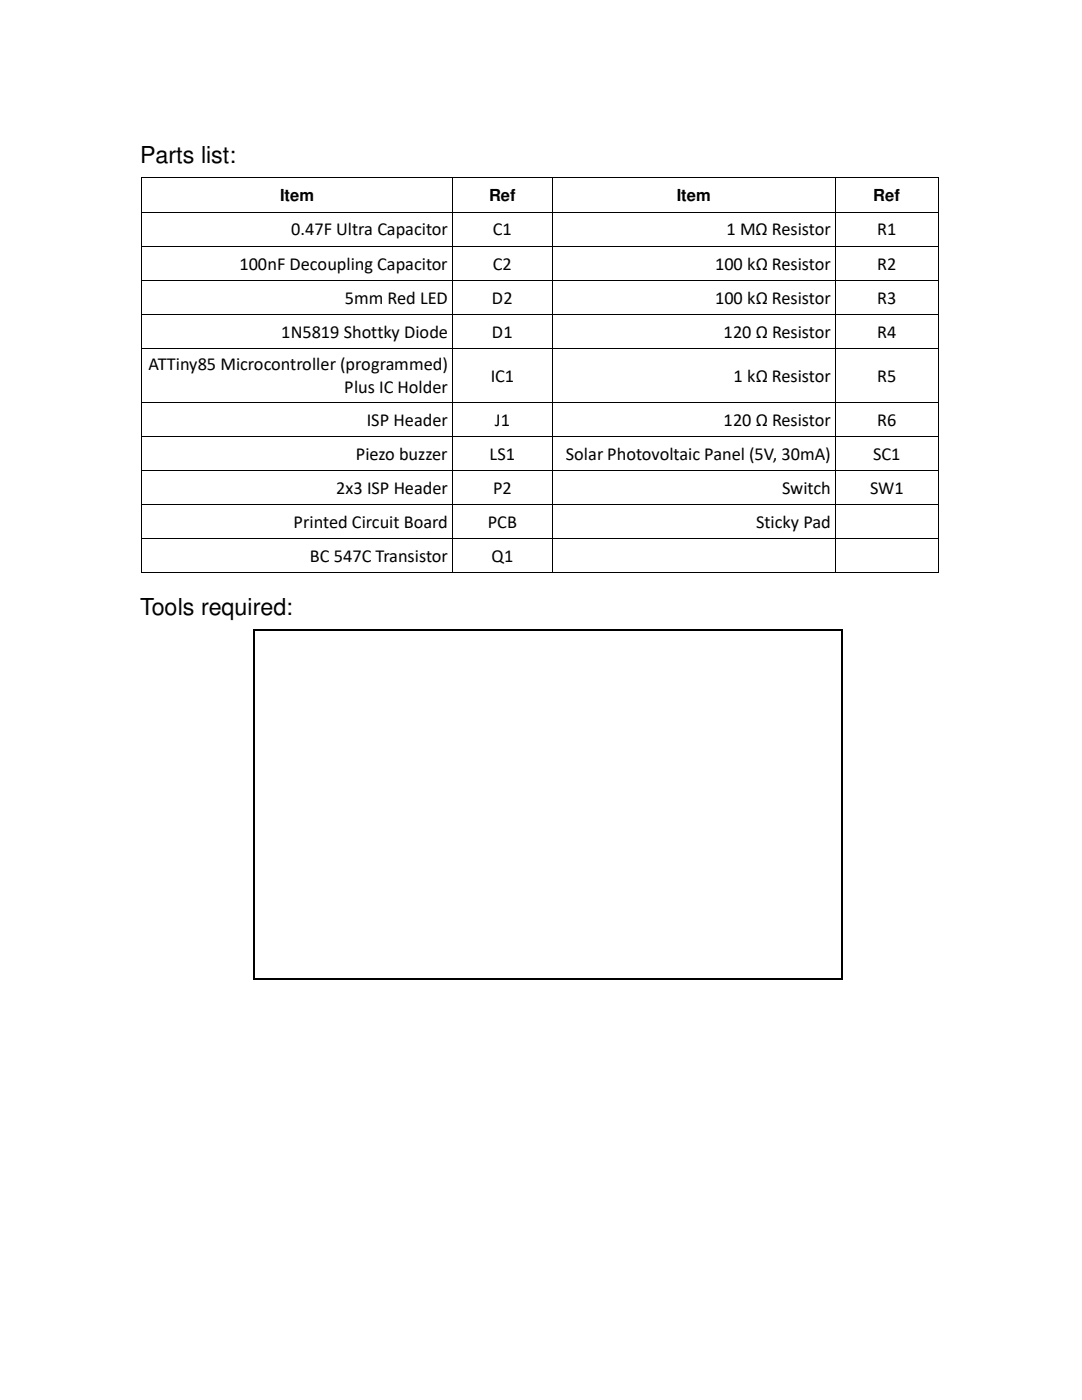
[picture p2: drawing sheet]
<svg xmlns="http://www.w3.org/2000/svg" width="216mm" height="279mm" viewBox="0 0 216 279" stroke-linecap="round" stroke-linejoin="round" font-family="sans-serif">
<defs><g id="words">
<g font-size="4.7">
<text x="27.9" y="32.5">Parts list:</text>
<text x="27.9" y="122.7">Tools required:</text>
</g>
<g font-size="3.7">
<text x="58.1" y="47">0.47F Ultra Capacitor</text>
<text x="98.3" y="47">C1</text>
<text x="144.9" y="47">1 MΩ Resistor</text>
<text x="175" y="47">R1</text>
<text x="47.8" y="53.8">100nF Decoupling Capacitor</text>
<text x="98.3" y="53.8">C2</text>
<text x="142.7" y="53.8">100 kΩ Resistor</text>
<text x="175" y="53.8">R2</text>
<text x="68.8" y="60.6">5mm Red LED</text>
<text x="98.2" y="60.6">D2</text>
<text x="142.7" y="60.6">100 kΩ Resistor</text>
<text x="175" y="60.6">R3</text>
<text x="56.1" y="67.4">1N5819 Shottky Diode</text>
<text x="98.2" y="67.4">D1</text>
<text x="144.4" y="67.4">120 Ω Resistor</text>
<text x="175" y="67.4">R4</text>
<text x="29.6" y="73.9">ATTiny85 Microcontroller (programmed)</text>
<text x="97.9" y="76.2">IC1</text>
<text x="146.4" y="76.2">1 kΩ Resistor</text>
<text x="175" y="76.2">R5</text>
<text x="68.7" y="78.4">Plus IC Holder</text>
<text x="73.2" y="84.9">ISP Header</text>
<text x="98.7" y="84.9">J1</text>
<text x="144.4" y="84.9">120 Ω Resistor</text>
<text x="175" y="84.9">R6</text>
<text x="71" y="91.7">Piezo buzzer</text>
<text x="97.7" y="91.7">LS1</text>
<text x="112.9" y="91.7">Solar Photovoltaic Panel (5V, 30mA)</text>
<text x="174.2" y="91.7">SC1</text>
<text x="67.1" y="98.5">2x3 ISP Header</text>
<text x="98.4" y="98.5">P2</text>
<text x="156" y="98.5">Switch</text>
<text x="173.6" y="98.5">SW1</text>
<text x="58.6" y="105.3">Printed Circuit Board</text>
<text x="97.3" y="105.3">PCB</text>
<text x="150.9" y="105.3">Sticky Pad</text>
<text x="61.8" y="112.1">BC 547C Transistor</text>
<text x="98.1" y="112.1">Q1</text>
</g>
<g font-size="3.3">
<text x="55.9" y="40.1">Item</text>
<text x="97.6" y="40.1">Ref</text>
<text x="135" y="40.1">Item</text>
<text x="174.2" y="40.1">Ref</text>
</g>
</g></defs>
<g fill="#000">
<path d="M28.3 35.5l.1 1zM28.3 35.5l.1 .1zM90.2 35.6l.1 .9zM90.2 35.5l.1 .1zM110.1 35.6l.1 .9zM110.1 35.5l.1 .1zM166.6 35.6l.1 .9zM166.6 35.5l.1 .1zM187.2 35.5l.1 1zM187.2 35.5l.1 .1zM28.3 42.4l.1 .9zM28.3 49.2l.1 .9z"/>
<path d="M28.3 56l.1 .9zM90.2 42.4l.1 .9zM90.2 49.2l.1 .9zM90.2 56l.1 .9zM110.1 42.4l.1 .9zM110.1 49.2l.1 .9zM110.1 56l.1 .9zM166.6 42.4l.1 .9zM166.6 49.2l.1 .9zM166.6 56l.1 .9zM187.2 42.4l.1 .9zM187.2 49.2l.1 .9z"/>
<path d="M187.2 56l.1 .9zM28.3 62.7l.1 1zM28.3 69.6l.1 .9zM90.2 62.7l.1 1zM90.2 69.6l.1 .9zM110.1 62.7l.1 1zM110.1 69.6l.1 .9zM166.6 62.7l.1 1zM166.6 69.6l.1 .9zM187.2 62.7l.1 1zM187.2 69.6l.1 .9zM28.3 80.3l.1 .9z"/>
<path d="M28.3 87.1l.1 .9zM28.3 93.9l.1 .9zM90.2 80.3l.1 .9zM90.2 87.1l.1 .9zM90.2 93.9l.1 .9zM110.1 80.3l.1 .9zM110.1 87.1l.1 .9zM110.1 93.9l.1 .9zM166.6 80.3l.1 .9zM166.6 87.1l.1 .9zM166.6 93.9l.1 .9zM187.2 80.3l.1 .9z"/>
<path d="M187.2 87.1l.1 .9zM187.2 93.9l.1 .9zM28.3 100.7l.1 .9zM28.3 107.5l.1 .9zM28.3 114.3l.1 .1zM90.2 100.7l.1 .9zM90.2 107.5l.1 .9zM90.2 114.3l.1 .1zM110.1 100.7l.1 .9zM110.1 107.5l.1 .9zM110.1 114.3l.1 .1zM166.6 100.7l.1 .9z"/>
<path d="M166.6 107.5l.1 .9zM166.6 114.3l.1 .1zM187.2 100.7l.1 .9zM187.2 107.5l.1 .9zM187.2 114.3l.1 .1zM50.4 125.6h.4v1.3h-.4zM50.4 125.6h.4v.4h-.4zM50.4 131.6h.4v1.3h-.4zM50.4 137.6h.4v1.3h-.4zM167.8 125.6h.3v1.3h-.3zM167.8 125.6h.3v.4h-.3zM167.8 131.6h.3v1.3h-.3z"/>
<path d="M167.8 137.6h.3v1.3h-.3zM50.4 143.6h.4v1.2h-.4zM50.4 149.6h.4v1.2h-.4zM50.4 155.5h.4v1.3h-.4zM167.8 143.6h.3v1.2h-.3zM167.8 149.6h.3v1.2h-.3zM167.8 155.5h.3v1.3h-.3zM50.4 161.5h.4v1.2h-.4zM50.4 167.5h.4v1.2h-.4zM167.8 161.5h.3v1.2h-.3zM167.8 167.5h.3v1.2h-.3zM50.4 195.3h.4v.3h-.4z"/>
<path d="M167.8 195.3h.3v.3h-.3z"/>
</g>
<g fill="none" stroke="#000" stroke-width=".2">
<path d="M28.3 36.5v5.9M28.4 35.5h61.8M90.3 36.5v5.9M90.3 35.5h19.8M110.2 36.5v5.9M110.2 35.5h56.4M166.6 36.5v5.9M166.7 35.5h20.5M187.3 36.5v5.9M28.3 43.3v5.9M28.3 50.1v5.9M28.3 56.9v5.8"/>
<path d="M28.4 42.4h61.8M28.4 49.2h61.8M28.4 56h61.8M90.3 43.3v5.9M90.3 50.1v5.9M90.3 56.9v5.8M90.3 42.4h19.8M90.3 49.2h19.8M90.3 56h19.8M110.2 43.3v5.9M110.2 50.1v5.9M110.2 56.9v5.8"/>
<path d="M110.2 42.4h56.4M110.2 49.2h56.4M110.2 56h56.4M166.6 43.3v5.9M166.6 50.1v5.9M166.6 56.9v5.8M166.7 42.4h20.5M166.7 49.2h20.5M166.7 56h20.5M187.3 43.3v5.9M187.3 50.1v5.9M187.3 56.9v5.8"/>
<path d="M28.3 63.7v5.9M28.3 70.5v9.8M28.4 62.8h61.8M28.4 69.6h61.8M90.3 63.7v5.9M90.3 70.5v9.8M90.3 62.8h19.8M90.3 69.6h19.8M110.2 63.7v5.9M110.2 70.5v9.8M110.2 62.8h56.4M110.2 69.6h56.4"/>
<path d="M166.6 63.7v5.9M166.6 70.5v9.8M166.7 62.8h20.5M166.7 69.6h20.5M187.3 63.7v5.9M187.3 70.5v9.8M28.3 81.2v5.9M28.3 88v5.9M28.3 94.8v5.9M28.4 80.3h61.8M28.4 87.1h61.8M28.4 93.9h61.8"/>
<path d="M90.3 81.2v5.9M90.3 88v5.9M90.3 94.8v5.9M90.3 80.3h19.8M90.3 87.1h19.8M90.3 93.9h19.8M110.2 81.2v5.9M110.2 88v5.9M110.2 94.8v5.9M110.2 80.3h56.4M110.2 87.1h56.4M110.2 93.9h56.4"/>
<path d="M166.6 81.2v5.9M166.6 88v5.9M166.6 94.8v5.9M166.7 80.3h20.5M166.7 87.1h20.5M166.7 93.9h20.5M187.3 81.2v5.9M187.3 88v5.9M187.3 94.8v5.9M28.3 101.6v5.9M28.3 108.4v5.9M28.4 100.7h61.8"/>
<path d="M28.4 107.5h61.8M28.4 114.3h61.8M90.3 101.6v5.9M90.3 108.4v5.9M90.3 100.7h19.8M90.3 107.5h19.8M90.3 114.3h19.8M110.2 101.6v5.9M110.2 108.4v5.9M110.2 100.7h56.4M110.2 107.5h56.4M110.2 114.3h56.4"/>
<path d="M166.6 101.6v5.9M166.6 108.4v5.9M166.7 100.7h20.5M166.7 107.5h20.5M166.7 114.3h20.5M187.3 101.6v5.9M187.3 108.4v5.9"/>
</g>
<g fill="none" stroke="#000" stroke-width=".34">
<path d="M50.6 126.9v4.7M50.6 132.9v4.7M50.6 138.9v4.7M50.8 125.8h117M168 126.9v4.7M168 132.9v4.7M168 138.9v4.7M50.6 144.8v4.8M50.6 150.8v4.7M50.6 156.8v4.7M168 144.8v4.8M168 150.8v4.7"/>
<path d="M168 156.8v4.7M50.6 162.7v4.8M50.6 168.7v26.6M168 162.7v4.8M168 168.7v26.6"/>
</g>
<path d="M50.8 195.5h117" fill="none" stroke="#000" stroke-width=".3"/>
<use href="#words"/>
</svg>
